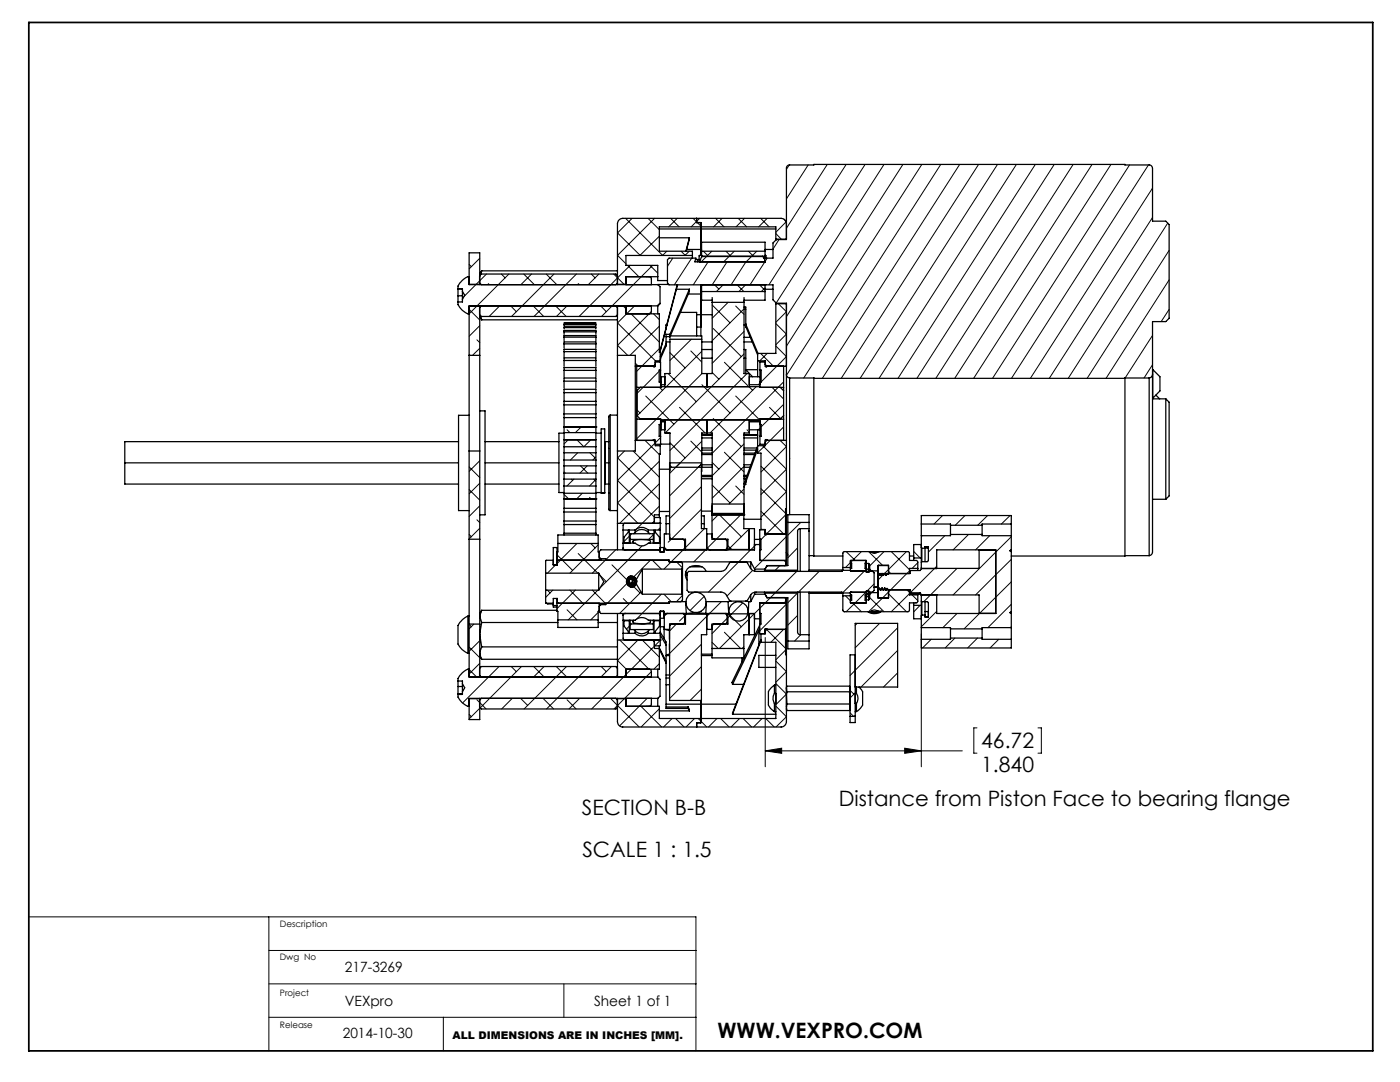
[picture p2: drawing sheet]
<svg xmlns="http://www.w3.org/2000/svg" width="279mm" height="216mm" viewBox="0 0 279 216" stroke-linecap="round" stroke-linejoin="round" font-family="sans-serif">
<defs><g id="words">
<g font-size="4.2">
<text x="195.8" y="149.3">46.72</text>
<text x="195.8" y="154.1">1.840</text>
<text x="167.4" y="160.8">Distance from Piston Face to bearing flange</text>
<text x="116.1" y="162.7">SECTION B-B</text>
<text x="116.2" y="171.1">SCALE 1 : 1.5</text>
<text x="143.2" y="207.1">WWW.VEXPRO.COM</text>
</g>
<g font-size="2.8">
<text x="68.8" y="193.9">217-3269</text>
<text x="68.8" y="200.7">VEXpro</text>
<text x="118.5" y="200.7">Sheet 1 of 1</text>
<text x="68.4" y="207.1">2014-10-30</text>
</g>
<text font-size="2.1" x="90.3" y="207.2">ALL DIMENSIONS ARE IN INCHES [MM].</text>
<g font-size="1.8">
<text x="55.8" y="185">Description</text>
<text x="55.8" y="191.6">Dwg No</text>
<text x="55.9" y="198.7">Project</text>
<text x="55.9" y="205.2">Release</text>
</g>
</g></defs>
<g fill="none" stroke="#000" stroke-width=".2">
<path d="M157.5 32.9l-.5 .9M161.3 32.9l-4.3 6.8M165.1 32.8l-8.1 12.7M168.9 32.8l-15.4 24M172.6 32.8l-17.7 27.7M176.4 32.8l-19.4 30.4M180.2 32.8l-23.2 36.3M184 32.8l-27 42.1M187.7 32.8l-27.3 42.6M191.5 32.8l-27.4 42.7M195.3 32.8l-27.4 42.7M199.1 32.8l-27.4 42.7"/>
<path d="M202.8 32.8l-27.4 42.7M206.6 32.8l-27.4 42.7M210.4 32.8l-27.4 42.7M214.2 32.8l-27.4 42.7M217.9 32.8l-27.4 42.7M221.7 32.8l-27.4 42.7M225.4 32.9l-27.3 42.6M229.2 32.9l-27.3 42.6M230 37.5l-24.4 38M93.6 52.8l.5 .4M95 56.8l-2.4 2.4M95.7 51.5l-2.1 2.2"/>
<path d="M97.1 54.7l-2.1 2M97.4 56.6l.3 .2M100 54.7l.8 .8M101.6 54.7l-6.4 6.3M104.5 54.7l2.1 2.1M106.1 54.7l-2.1 2.1M109 54.7l2.1 2.1M110.6 54.7l-8.5 8.4M115 54.7l-8.4 8.4M115.4 56.6l.2 .2M118 54.7l.8 .8M119.5 54.7l-2.1 2.1"/>
<path d="M122.5 54.7l2 2M123.2 50.9l1.7 1.7M123.2 46.5l4.6 4.5M124.8 43.6l7.5 7.4M125.2 53l2.3 2.2M125.8 53l-10.2 10.1M126.2 43.6l-3 2.9M129.3 43.6l2.3 2.2M129.7 53l1.6 1.5M130.2 53l-10.1 10.1M130.6 43.6l-7.4 7.4M131.6 47.1l-3.9 3.9"/>
<path d="M133.1 50.1l-.9 .9M133.8 43.6l1.7 1.7M134.3 51.5l-1.1 1.6M135.1 43.6l-1.6 1.7M135.9 50.1l.9 .9M137.5 50.1l-.8 .9M138 51.5l-3.4 5.3M138.3 43.6l1.7 1.7M139.6 43.6l-1.7 1.7M140.4 50.1l.8 .9M141 51.2l-1.1 1M141.3 52.2l-2.9 4.6"/>
<path d="M142.1 50.1l-1 1M142.6 56.8l.9 .9M142.8 43.6l1.7 1.7M144.1 43.6l-1.7 1.7M144.3 56.8l-1.3 1.4M144.9 50.1l.9 1M145.1 52.2l-3 4.6M145.5 51.2l-1.1 1M146.5 50.1l-.9 1M147.1 56.8l1.3 1.4M147.3 43.6l1.7 1.7M148.6 43.6l-1.7 1.7"/>
<path d="M148.8 56.8l-1.3 1.4M148.9 52.2l-3 4.6M149.4 50.1l1 1M150 51.2l-1.1 1M151 50.1l-1 1M151.6 56.8l1.1 1.2M151.8 43.6l1.7 1.7M152.7 57.4l-.8 .8M153.1 51.5l-3.4 5.3M153.1 43.6l-1.7 1.7M154.8 46.6l1.1 1.1M155.5 47.8l-1.2 1.9"/>
<path d="M156.5 43.7l.2 .4M156.9 44.3l-2.1 2.1M230 43.4l-20.6 32.1M233 44.5l-19.8 31M233.3 50l-16.3 25.5M233.3 55.8l-12.6 19.7M91.5 60.3l-.1 .1M93.6 70.7l.2 .2M93.6 61.7l2.1 2.2M95.1 61.1l-1.5 1.5M95.2 67.8l.5 .6M95.7 65l-2.1 2.1"/>
<path d="M95.7 69.5l-1.4 1.4M99.7 61l-2.1 2.1M101.9 61l1.1 1.2M106.4 61l2.1 2.1M110.9 61.1l2.1 2M113.2 61l-2.1 2.1M119.9 61l1.1 1.2M123.2 68.9l2.1 2M123.2 64.4l7.6 7.6M124.4 61.1l.5 .5M125.9 62.6l5.7 5.7M126.6 61l-3.4 3.5"/>
<path d="M126.8 72.5l.6 .6M128.3 77.3l-1.2 1.2M128.9 79l5.6 5.6M130 62.2l-6.8 6.7M130.4 62.6l1.2 1.2M131.6 74.1l-3.2 3.2M131.6 69.6l-4.5 4.5M131.6 65.1l-5.9 5.8M131.6 77.3l.6 .6M131.7 60.4l-.6 .6M131.8 73.8h.1M133 77.2l-5.9 5.8"/>
<path d="M133.4 74.5l2.6 2.7M133.7 70.4l3 3M136 77.2l3 3M137.9 70l2.2 2.2M138 67.7l-4.3 4.2M140 67.7l.1 .1M140.1 70.1l-7.1 7.1M140.1 74.5l-13 13.1M140.1 76.8l.3 .4M140.5 77.2l5.2 5.2M142 77.2l-9.2 9.2M142.1 74.3l1.4 1.4"/>
<path d="M142.1 60.9l3.6 3.5M142.3 65.5l5.7 5.7M144.6 72.3l5.6 5.6M145.3 60.3l-3.2 3.2M146.4 77.2l-6.5 6.5M146.8 61.1l1.7 1.6M146.8 79l4.8 4.7M148.5 66.1l-6.4 6.4M148.5 61.6l-6.4 6.4M148.5 70.6l-6.5 6.6M149.1 74.5l-2.6 2.7M150.9 77.2l-9.2 9.2"/>
<path d="M151.8 70.5l2.5 2.6M153.1 70.5l-1.5 1.5M154.1 77.3l2.3 2.3M154.8 69l2.2 2.2-5.7 5.6M154.8 64.6l2.2 2.1-2.2 2.1M155.3 60.6l1.7 1.6-2.2 2.1M156.4 76.2l-7.6 7.5M224.5 75.5h.1M230 66.9l-5.5 8.5M230 72.8l-1.7 2.6M233.3 61.7l-1.6 2.5M93.6 97.7l2.1 2.1"/>
<path d="M93.6 93.2l2.1 2.1M95.7 91.9l-2.1 2.2M95.7 96.4l-2.1 2.1M112.6 94.2l.2 .2M112.6 98.7l.9 .9M112.7 93l-.1 .1M113.2 85.8l.5 .5M113.4 87.8l-.8 .8M114 95.6l.3 .2M114.5 95.6l-1.4 1.4M115.1 87.8l1.4 1.3 1.4-1.3M115.3 90.3l-1.5 1.5"/>
<path d="M115.9 93l1.4 1.4M116 85.2l-1.2 1.1M116.2 98.4l-1.1 1.2M117.2 93l-1.5 1.4M117.7 99.2l.3 .4M117.7 90.3l1.1 1.1M118.5 95.6l.4 .4M118.9 91.2l-.6 .6M118.9 95.7l-1.2 1.3M123.2 95.8l7.4 7.4M123.2 91.3l8.4 8.4M124.6 90l-1.4 1.4"/>
<path d="M126.4 90l5.2 5.2M127.1 81.8l.6 .6M128.7 87.9l2.9 2.8M131.6 96.5l-7.9 7.9M131.6 92l-8.4 8.4M131.8 87.3l-8.6 8.6M133.7 92.9l.4 .3M133.7 88.3l3 3.1M135.6 81.3l5.1 5.1M137.9 88l2.2 2.2M139.8 83.8l-6.1 6.1M140 97.1l-6.4 6.4"/>
<path d="M140.1 88.1l-6.5 6.4M140.1 92.5l-6.5 6.5M142.1 96.8l3.6 3.6M142.1 92.3l1.4 1.3M142.3 83.5l.3 .2M142.6 83.8l5.4 5.3M144.6 90.2l3.9 4M146.8 97l1.7 1.6M148.5 88.6l-6.4 6.3M148.5 97.6l-3 3M148.5 93.1l-6.4 6.3M148.8 83.8l-6.7 6.7"/>
<path d="M149.1 85.8l.4 .4M151.7 85.4l-.4 .4M151.9 93l5.1 5.1-5.1 5.1M151.9 97.5l4.9 4.9M152.2 88.9l4.8 4.7-5.1 5.1M152.6 88.9l-1.4 1.4M153.6 81.3l2.2 2.2M155.7 87.9l1.3 1.2-5.1 5.1M156.4 80.7l-4.5 4.5M156.4 85.2l-3.7 3.7M93.6 106.6l.5 .5M95.2 103.7l.5 .6"/>
<path d="M95.7 105.4l-2.1 2.1M95.7 100.9l-2.1 2.1M109.3 117.8l.5 .5M110.3 117.8l-1.4 1.4M111.2 110.7l3.1 3.1M111.2 112.5l-1.9 1.9M113.7 117.8l2.6 2.6M114.8 117.8l-2.5 2.6M115.1 108.4l-3.9 4M115.4 110.5l3.9 3.9M117.9 108.4l.9 .9M118.2 117.8l2.6 2.6"/>
<path d="M119.3 117.8l-2.6 2.6M119.4 108.7l-5.7 5.7M119.8 114.8l1.2 1.3M120.8 111.8l-2.6 2.6M122.1 112.7l3 3M122.9 109.7l-2 2M123.2 100.3l4.1 4.1M124.4 119.5l.9 .9M125.1 116.5l-3.9 3.9M125.3 111.8l-5.5 5.5M125.4 116.2l-.2 .2M125.6 107l-1.1 1.1"/>
<path d="M125.6 116l-.2 .2M126.1 106.5l-.3 .3M126.3 115.3l-.2 .2M126.5 117.1l1.2 1.2M126.5 115.1l-.2 .2M128 118.1l-4.4 4.3M128.2 108.9l-2.9 2.9M129.8 111.8l-3.3 3.3M130.2 111.8l1.8 1.8M130.4 106.7l-.9 .9M130.8 106.3l-.3 .2M131.6 101l-4.6 4.6"/>
<path d="M131.8 105.3l-.5 .5M132 118.6l-1.8 1.8M132.5 118.6l1.4 1.5M135 112.1l1.2 1.2M136.2 118.8l-1.2 1.3M136.3 109.7l-3.8 3.9M140 101.6l-6.6 6.6M140.5 119l-2.8 2.8M140.6 105.5l-3.8 3.8M140.8 109.7l-2.3 2.4M141 109.5l-.1 .1M143.3 102.7l-1.2 1.3"/>
<path d="M143.6 102.7l4.4 4.4M145.3 108.9l.8 .7M147.4 112.2l-6 5.9M147.8 102.7l-6.6 6.6M149.5 105.5l-4.1 4.1M149.8 109.7l-2.4 2.4M150.2 113.8l-5.1 5.1M150.9 108.7l-1 1M151.9 102l4.5 4.5M152.8 106.7l-.9 1M154.7 118.4l-4.1 4M155.6 112.9l-.9 .9"/>
<path d="M156.8 102.8l-3.8 3.7M156.9 107.1l-6.4 6.4M159 114l-4.1 4.1M159.1 118.4l-1.9 1.9M159.2 109.3l-2 2M159.8 104.2l-2.6 2.6M163.5 114l-4.2 4.1M168.7 118.9l1 1M168.9 110.1l1.8 1.7M171.9 110.1l-3.2 3.1M172.9 113.6l-4.8 4.7M172.9 118l-4 4.1"/>
<path d="M173.4 110.1l2.8 2.8M173.6 119.2l2.8 2.9M174.4 116.5l-1.4 1.4M176.2 119.3l-2.8 2.8M176.4 110.1l-2.8 2.8M176.5 114.4l-1.3 1.3M177.3 114l.5 .4M177.3 118.5l3.6 3.6M177.3 113.6l-1.1 1.1M177.9 110.1l3.6 3.6M180.9 110.1l-3.6 3.6M181 117.7l.5 .5"/>
<path d="M181.5 113.9l-5.4 5.4M181.5 118.5l-3.6 3.6M182 118.7l1.2 1.1M182.4 110l1.2 1.3M183.2 112.3l-1.2 1.1M184 106.9l-.1 .2M186.5 113.4l-4.8 4.9M186.9 113l-.4 .5M188.1 102.9l-1.7 1.7M188.6 106.9l-3.3 3.3M191 113.4l-6.6 6.7M192.6 102.9l-2 1.9"/>
<path d="M193.3 106.6l-3.1 3.1M197.1 102.9l-2 1.9M197.5 106.9l-2.8 2.8M201.6 102.9l-1.8 1.7M201.8 107.1l-11.6 11.6M201.8 111.6l-7.1 7.1M201.8 116.1l-9.4 9.4M93.6 129.1l2.1 2.1M93.6 133.6l1.5 1.4M93.6 124.6l.5 .5M94.6 124.5l-1 1M95.2 139.6l1.8 1.9"/>
<path d="M95.7 132.4l-2.1 2.1M95.7 127.8l-2.1 2.2M99.6 133l-7.3 7.3M102 133l1 1M102.2 139.3l-2.1 2.2M103.9 139.3l1.4 1.5M104.1 133l-8.3 8.3M106.5 133l2.1 2.1M108.4 139.3l2.1 2.2M108.6 133l-2.1 2.1M111 133l2.1 2.1M112.2 120.4l-1 1.1"/>
<path d="M113.1 133l-8.5 8.5M113.2 139.6l1.8 1.9M113.2 121.7l1.9 2M115.7 139.3l-2.1 2.2M116.3 120.4l.2 .1M116.7 120.4l-3.3 3.3M117.5 133l-8.4 8.5M119.4 122.2l-1.5 1.5M119.6 122h.1M120 133l1 1M121.8 139.3l5.8 5.8M122 133l-2.1 2.1"/>
<path d="M123.2 131.8l1.8 1.7M123.7 127.7l5.8 5.8M124.4 135.1l-6.3 6.4M124.6 139.4l-2 2.1M125.6 125l-.6 .5M126 124.5l-.2 .3M127.3 127.7l-4.1 4.1M128.2 127.7l3.4 3.4M129.2 139.3l-5.6 5.6M130 134l-5.3 5.3M130.2 120.4l-3.2 3.2M130.6 128.9l-6.1 6.1"/>
<path d="M131.6 132.4l-1.1 1.1M131.8 127.8l-1.1 1.1M135 124.5l-1.4 1.4M136.6 122.9l-1 1M137 122.6l-.2 .1M140 133l-6.4 6.4M140 137.5l-2.3 2.3M140 128.6l-6.4 6.3M142.1 128.2l1.2 1.2M144 120.1l-10.4 10.3M144.6 126.2l3.2 3.2M145.1 123.4l-3 3"/>
<path d="M145.4 122.5l2.6 2.6M146.1 122.5l-.8 .8M148.2 120.3l-2.6 2.6M148.4 129l-.3 .4M150.5 122.4l-6.9 7M152.7 127.2v25.8M153 125.6l3.8 3.8M154.8 131.9l2.2 2.1-2.2 2.1M154.8 136.4l2.2 2.1-2.2 2.1M156.4 125.6l-2.6 2.6M156.8 129.7l-2 2M156.9 120.6l-5.3 5.3"/>
<path d="M159.2 122.8l-2 1.9M159.8 126.6l-1.2 1.3M169.7 137.8l.7 .7M170.1 120.3l1.8 1.8M170.7 138.3l-1 1M171.1 124.4l-.4 .4M175.5 124.4l-4.8 4.9M179.1 125.3l-9.4 9.5M179.1 129.8l-7.3 7.3M179.1 134.3l-2.8 2.8M183.6 120.8l-1.2 1.3M183.9 126.5v26.5"/>
<path d="M185.8 127.6l-1.7 1.7M186.9 122l-3 3.1M190.6 127.3l-2 2M191 122.4l-2.8 2.8M195.1 127.3l-2 2M199.3 127.6l-1.7 1.7M201.8 120.6l-4.6 4.6M201.8 125.1l-.2 .1M93.6 142.6l.5 .4M95.7 141.3l-2.1 2.1M127.9 140.9l4.1 4.2M131.6 141.4l-3.6 3.7"/>
<path d="M134.1 143.4l-1.7 1.7M134.8 143.4l1.7 1.7M138.6 143.4l-1.7 1.7M139.3 143.4l1.7 1.7M143.1 143.4l-1.7 1.7M143.8 143.4l1.7 1.7M147.6 143.4l-1.7 1.7M148.3 143.4l1.7 1.7M152.1 143.4l-1.7 1.7M152.7 149.8l3.3-.5v1zM152.7 149.8h39.4M152.8 143.4l1.7 1.7"/>
<path d="M154.8 140.9l2.2 2.1-2.1 2.1M169.7 142.2l.7 .7M170.7 142.7l-.2 .2M180.6 149.3l3.3 .5-3.3 .5zM195 145.2h-.7v5.1h.7M207.2 145.2h.6v5.1h-.6M5.8 183h133.1v26.7M53.7 196.3h85.2M53.7 189.7h85.2M53.7 183v26.7M112.5 196.3v6.7M53.7 203h85.2"/>
<path d="M88.5 203v6.7"/>
</g>
<path d="M5.8 4.5h268.2v205.2h-268.2z" fill="none" stroke="#000" stroke-width=".35"/>
<path d="M180.6 149.3l3.3 .5-3.3 .5zM152.7 149.8l3.3-.5v1z" fill="#000"/>
<g fill="none" stroke="#000" stroke-width=".25">
<path d="M91.4 57.6h.9v.5M91.4 59h.9M92.3 58.1v1.6M92.3 59.7v.6h-.9M92.3 58.1l.4 .8-.4 .8M93.6 55.2a3.4 3.4 0 0 0-2.2 1.9v3.7a3.3 3.3 0 0 0 2.2 1.8M93.6 56.7h2.1M96.1 54l-.3 1.1M96.1 54l-.4 .7M96.1 54h27.1M123.2 56.7h1.7M123.2 55l-.3-.3h-26.8l-.4 .3v1.5l.4 .3"/>
<path d="M123.2 56.5l-.3 .3M129.5 55.2l.3 .1 .2 .3v1.2M131.3 55.2h-6.4v1.6M131.3 56.8h.1M131.3 56.8l.4 .4v3.4l-.4 .4h-37.7v9.9M131.6 45.7h23.2M131.6 47.4h6M133.5 56.8h-39.9v-6.4h2.1v6.4M135 57.7h2.6M135.1 56.8l-2 8M135.2 56.8l-2.1 8.2M137.1 49.8h2.9"/>
<path d="M137.4 58.7h2.6M137.6 57.7v.5l-3.8 8.8M137.6 47.4l-.7 2.7M137.6 57.7l-3.9 9M138.2 51v.5M138.2 51h-13.3v2h6.4v3h1.9M138.8 51.8h.4M139 43.6v.8h.9v.9M139.2 51.8h.3M139.2 51.8v.4M139.9 45.3v.4M139.9 56.8v1.9z"/>
<path d="M139.9 45.7v5.2M139.9 58.7v4.1M140 50.9l-.5 .1v1.2M140 58.2v1.7h2.1M140 50.1v-1.8h12.7v1.8M140 56.8h.1M140 50.1v1h12.7v-1M140 56.8v1.4M140 50.1h12.7M140 58.2h12.7M140.2 51.2a1.18 1.18 0 0 0-.5 1M140.2 51.2h12"/>
<path d="M140.2 51.1v.1M142.1 59.4v.9M148.5 59.4v.9M152.2 51.2l.3 .3 .2 .7M152.2 51.1v.1M152.7 50.9l.2 .1v.5M152.7 58.2v1.7h-4.2M152.7 56.8h.1M152.7 49.8h1.6M152.7 57.7h1.6M152.7 56.8v1.4M152.7 52.2h-14l.2-.7h-5.4l-.3 .3v4.7l.3 .3h20.8v3l.6 .7h2.1v14.3"/>
<path d="M152.7 52.2l-.2-.7h1.8v-3l.6-.7h2.1v-14.2a.61 .61 0 0 1 .6-.7h4.8v-.1l66.9 .1a.66 .66 0 0 1 .7 .7v10.5h2.7l.6 .7v18.7l-.6 .7h-2.7v10.6M154.8 47.7v.2M154.8 47.7h2.2M154.8 47.7v-2.4h-23.2v4.8h6.6v.9M157 44.6a1.09 1.09 0 0 0-1.1-1h-31.6a1.09 1.09 0 0 0-1.1 1v12.2M93.6 70.9v19.1M93.6 70.9h2.1M93.6 61.1h2.1M95.7 70.9v19.1M95.7 63.1l.4 .7M95.7 61v9.9M95.9 63l.2 .8"/>
<path d="M96.1 61l-.4 .4v1.4l.4 .3h26.8l.3-.3M96.1 63.8h27.1M112.6 78.4v1.7M112.6 78.4v-.7h6.3v.7M112.6 76.1v1.3M112.6 76.1v-.7h6.3v.7M112.6 73.9v1.3M112.6 73.9v-.6h6.3v.6M112.6 71.9v1.2M112.6 71.9v-.5h6.3v.5M112.6 70.2v-.5h6.3v.5M112.6 68.6v-.4h6.3v.4"/>
<path d="M112.6 67.3v-.3h6.3v.3M112.6 66.2v-.3h6.3v.3M112.6 65v-.2h6.3v.2M112.6 65.6v-.2h6.3v.2M112.6 66.2v.5M112.6 67.3v.7M112.6 68.6v.9M112.6 70.2v1M112.6 78.4h6.3M112.6 76.1h6.3M112.6 73.9h6.3M112.6 71.9h6.3"/>
<path d="M112.6 70.2h6.3M112.6 68.6h6.3M112.6 67.3h6.3M112.6 66.2h6.3M112.6 65.2h6.3M112.6 64.7h6.3M112.6 64.5h6.3M118.9 78.4v1.7M118.9 76.1v1.3M118.9 73.9v1.3M118.9 71.9v1.2M118.9 66.2v.5"/>
<path d="M118.9 67.3v.7M118.9 68.6v.9M118.9 70.2v1M122.9 61l.3 .4M123.2 70.9v19.1M123.2 70.9h3.6v2.2M123.2 61.1h1.7M123.2 61v9.9M124.9 61v1.6h6.7v7.7h.2v1.7M126.8 73.1v14.8M126.8 73.1h3.6M127.1 77.3v6.3"/>
<path d="M127.1 73.1v4.2M127.8 77.3l-.7 .7v4.9l.7 .7M130 61v1.2l-.2 .3-.3 .1M130.4 73.1h.1M130.8 72.7l-.4 .4M130.8 72.2h1M131.3 61v1.6M131.8 72v.2M131.8 72h-1v1.1l-.3 .1-.3-.1M131.8 73.8v2.4M131.8 77.3h.1M131.8 73.8h-.2v2.4h.2"/>
<path d="M131.8 71.5v.7M131.8 72.2v1.6M131.8 76.2v1.1M131.9 76.8v.4M131.9 76.8h.8M132.7 77.2h.1M132.7 75.2h-.8v1.6M132.9 68.2h.8M132.9 65h.2M132.9 68.6l-1.1 2.6M133.1 64.8v.2M133.1 64.8h-.2v.8l-1.2 4.7 1.2-4.9"/>
<path d="M133.7 66.7v.5h-.8M133.7 67.5v-.5h6.4v.6M133.7 66.7h-.8v2.3l-1.1 2.7M135.8 62.3h3.2v4.7M139 62.8h3.1M139 65.3h.9M139.9 62.8v4.2M140.1 68.2h2M140.1 69.7h2M140.1 71.5h2M141.1 77.2h.1M141.1 74.5v2.7"/>
<path d="M142.1 60.3v14.2h-2v-6.8h-6.4v6.8h-1v2.7M142.1 60.3h6.4M148.5 61.3h.3l.1 4M148.5 69.7h.3v4.1M148.5 68.2h1.6M148.5 64.8h.3M148.5 60.3v14.2h1v2.7M148.5 61.7h.3M148.5 71.5h.3M148.5 67.3h1.2M148.8 64.6l.1 .3M148.8 73.8h2.4"/>
<path d="M148.8 73.8v.7M148.8 73.8l1.4 1.4M148.9 64.9l2.4 5.6M148.9 65.3l2.3 5.5M148.9 64.9v.4M149.5 77.2h.1M149.5 75.2h2.2M149.5 76.8h2.2M151.2 72v3.2M151.2 72h1.5v1.1l.3 .1 .2-.1M151.7 73.8v1.4M151.7 77.2h-19.8v.1h-4.8"/>
<path d="M151.7 75.2v2.1h4.7M151.7 73.8h.2v2.4h-.2M152.7 72.2h-1v1.6M152.7 72.7l.3 .4M153 73.1h4M153 73.1h.1M154.8 60.4v.2M154.8 60.6v9.9h-3.6v1.5M154.8 60.6h2.2M155.7 77.3l.7 .7M156.4 77.3v.7M156.4 73.1v4.2"/>
<path d="M156.4 78v4.9M157 74.8a.66 .66 0 0 0 .6 .6M157 74.8v13.1M157.6 75.4v27.3M157.6 75.4h4.8M162.4 75.4v35.5h5.8M162.4 75.4h62.1M224.5 75.4v35.5h-22.7M224.5 75.4h4.8M229.3 75.4v35.5M230 74.8v35.1a.83 .83 0 0 1-.7 1M230 74.8a.73 .73 0 0 1-.7 .6"/>
<path d="M230 79.6h2.7M230 79.5h.1M230 73.7h.1M230 73.7l1.5 1.5v2.8l-1.5 1.5M230 73.7v5.8M230 79.5v.1M230.7 78.8l.7 .8M232.7 79.6v20M232.7 79.6l.6 .7v18.7l-.6 .6M24.9 92.4h66.6M91.5 88.1h-66.6v8.5h66.6M93.6 82.9h-2.1v19h2.1"/>
<path d="M93.6 90v17.6M93.6 90h2.1M95.7 82h1.1v20.7h-1.1M95.7 90v17.6M96.8 92.4h14.7M96.8 88.1h14.7M96.8 96.6h14.7M112.6 99.8v1.6M112.6 99.6h.1M112.6 86.3v1.4M112.6 97v1.4M112.6 94.4v1.2"/>
<path d="M112.6 89.1v1.2M112.6 91.8v1.2M112.6 85.2h.1M112.6 83.3v1.8M112.6 80.8v1.8M112.6 80.1v.7M112.6 86.4h-1.1v11.9h1.1M112.6 99.6h6.3M112.6 87.7h6.3M112.6 85.2h6.3M112.6 86.3h6.3M112.6 89.1v-1.3h6.3v1.3"/>
<path d="M112.6 97h6.3M112.6 98.4h6.3M112.6 89.1h6.3M112.6 85.2v1.1M112.6 90.3v1.5M112.6 93v1.4M112.6 95.6v1.4M112.6 98.4v1.2M112.6 94.4h6.3M112.6 95.6h6.3M112.6 90.3h6.3M112.6 91.8h6.3"/>
<path d="M112.6 93h6.3M112.6 83.3h6.3M112.6 80.8h6.3M112.6 80.1h6.3M118.9 99.8v1.6M118.9 99.6h.1M118.9 86.3v1.4M118.9 97v1.4M118.9 94.4v1.2M118.9 89.1v1.2M118.9 91.8v1.2M118.9 85.2h.1"/>
<path d="M118.9 83.3v1.8M118.9 82.6h-6.3v.7M118.9 82.6v.7M118.9 80.8v1.8M118.9 80.1v.7M118.9 98.3h1.1M118.9 86.4h1.1M118.9 85.2v1.1M118.9 90.3v1.5M118.9 93v1.4M118.9 95.6v1.4M118.9 98.4v1.2"/>
<path d="M120 98.3v-12.7h.7v12.7M120 98.3h.7M120.7 95.7h.1M120.7 89h.1M120.8 92.4h.7M121.5 83.1v18.5M121.5 98.3h.1M121.5 88.1h-.7v8.5h.7M121.8 82.8l-.3 .3M121.8 82.8v19.1M121.8 82.8h1.4M123.2 90v14.4"/>
<path d="M126.8 87.9v2.1h-3.6M126.8 87.9h3.6M127.1 83.6v4.3M127.1 83.6h4.8v.4h.8M130.2 87.9l.4-.2 .2 .1v1.1h1M130.4 87.9l.4 .3M130.4 87.8v.1M131.6 93.6h2M131.8 88.7v.2M131.8 88.9v1.7h-.2v12.1M131.8 84.7v2.4M131.8 83.7h19.9"/>
<path d="M131.8 84.7h-.2v2.4h.2M131.8 88.6h1.9M131.8 84.6h.1M131.8 87.1v1.6h-1M131.8 83.6v1.1M131.9 84v.2M131.9 84.2v1.6h.8M131.9 84.2h.8M132.7 83.8v2.6h1v7.6M132.9 86.4l.8 .1M133.7 93.2h8.4M140 94l.1-7.6h2v14.2"/>
<path d="M140 94.9h2.1M140 95.1h2.1M140 95.5h2.1M140.1 89.4h2M140.1 90.7h2M140.1 86.8h2M140.1 90.4h2M140.1 89.8h2M140.1 87.4h2M140.1 92.7h2M141.1 83.8v2.6M148.5 89.4h2.6"/>
<path d="M148.5 90.7h2.1M148.5 86.8h2.7M148.5 93.2h1.2M148.5 90.4h2.2M148.5 89.8h2.4M148.5 87.4h2.7M148.5 92.7h1.4M148.5 94.9h.6M148.5 95.1h.5M148.5 95.5h.4M148.7 96.1v.6M148.7 96.7l-.2 .5"/>
<path d="M148.7 96.1h.1M148.7 96.1l-.2 .5M149.5 83.8v2.6h-1v14.2M149.5 85.8h2.2M149.5 84.2h2.2M149.5 84h2.2M151.2 85.8v3.1M151.2 88.9v1.5h.7v15.3M151.2 89l-2.4 6.6v1.1h-.1M151.2 89.6l-2.4 6.6M151.7 85.8v1.3M151.7 87.1v1.6h1"/>
<path d="M151.7 84.7h.2v2.4h-.2M153 87.9l-.3 .3M153 87.9h4M153 87.8v.1M153.2 87.9l-.3-.2-.2 .1v1.1h-1.5M156.4 82.9v.7M156.4 83.6h-4.7v2.2M156.4 83.6v4.3M156.4 82.9l-.7 .7M157 87.9v13.6M230 99.6h2.7M93.6 107.6v16.9"/>
<path d="M93.6 107.6h2.1M95.7 107.6v16.9M108.9 114.4v3.4M108.9 117.8v2.5l.1 .1M108.9 117.8h10.6M108.9 114.4h10.6M110.4 111.8l-1.5 .1v2.5M111.2 111.8h8.4M111.2 119.4v2.6h.1v1.7M111.2 112.2h.1M111.3 108.4v-1.6h8.1v1.6M111.3 108.4v1.7h-.1"/>
<path d="M111.3 108.4h8.1M112.6 101.4v.8M112.6 102.2v1.8M112.6 104v.7M112.6 104.7v1.7M112.6 106.4v.4M112.6 101.4h6.3M112.6 102.2h6.3M112.6 104h6.3M112.6 104.7h6.3M112.6 106.4h6.3M118.9 101.4v.8"/>
<path d="M118.9 102.2v1.8M118.9 104v.7M118.9 104.7v1.7M118.9 106.4v.4M119.4 108.4v1.7h.2M119.5 114.4v3.4M119.5 114.4l1 1.7-1 1.7M119.6 111.2l.3 .3M119.9 111.5v.3M119.9 111.5h1v.3M120.9 111.8h12.7v.3h16.2M121.5 101.6l.3 .3"/>
<path d="M121.8 101.9h1.4M123.2 104.4v5.3M123.2 104.4h8.6M124.4 108.4h2.4a1.83 1.83 0 0 0 2.6 0h2.4M124.4 109.4l.3 .3M124.4 109.4v.3M124.4 105.8v2.6M124.4 108.4v1M124.4 105.8h1v.4l-.9 1v1.2M124.5 108.3h1.1M124.7 109.7h.1M124.7 104.4l-.3 .4v1"/>
<path d="M125.1 115.7v.2M125.3 115.8v.1M125.8 107.6v.8M125.8 107.6h4.6M125.8 107.6v-1.1h4.6v1.1M125.8 115.3a.86 .86 0 0 1 1 .7 .86 .86 0 0 1-.8 1 .86 .86 0 0 1-.9-.9 1.04 1.04 0 0 1 1.3-1.1 1.04 1.04 0 0 1 .5 1.7l-.6 .5h-.3v-.3M125.8 115.3a.84 .84 0 0 1 1 .7 .84 .84 0 0 1-.8 .9M125.8 115.3a.72 .72 0 0 0-.5 .8 .72 .72 0 0 0 .9 .5M125.8 115.3a.69 .69 0 0 0-.4 .8 .69 .69 0 0 0 .9 .5M125.8 115.3h.1M126 116.9h.1M126.2 116.3a.45 .45 0 0 1-.6-.3 .45 .45 0 0 1 .4-.6 .45 .45 0 0 1 .5 .4v.4l-.3 .4"/>
<path d="M126.2 116.3l.1 .3M126.2 115.5v.8M126.2 116.6h.1M126.3 115.5v1.1M126.4 108.4l-.1-.4a4.6 4.6 0 0 1 3.5-.1l-.1 .5M126.5 106.5a1.88 1.88 0 0 1 3.1 0M126.8 105.8v.4M126.8 105.8a1.88 1.88 0 0 1 2.6 0M126.8 105.8h-1.2v2.6M126.8 116v.1M127.1 115.9v.2M128.2 113.6l-1.2 2.1a1.02 1.02 0 0 0-1.6-.4 1.02 1.02 0 0 0 0 1.6 1.02 1.02 0 0 0 1.6-.4l1.2 2.1"/>
<path d="M128.2 113.6v5M128.2 113.6h7.8M128.2 118.6h7.8M129.4 105.8v.4M129.4 105.8h1.1v2.6M130.2 104.4h.1M130.4 104.4h.1M130.4 107.6v.8M130.5 108.3h1.1M130.6 103.3h1.2v2.5M130.6 104.1l-.4 .3M131.5 109.7h.1"/>
<path d="M131.6 102.7v.6M131.6 102.7h-1v1.6l-.2 .1M131.6 102.1h2M131.8 109.6v-.2l-.3 .3M131.8 104.4h.1M131.8 105.8v2.6M131.8 109.7h-11.9l-.3 .4v1.7M131.8 108.4v1.8h.7v-.9h-.7M131.8 105.8h-1.1v.4l.9 1v1.2M132.6 109.2v.5M132.6 109.2l.5 .5M132.9 104.5h.7"/>
<path d="M133.1 109.7h.1M133.6 111.9l-.1-.1h-22.3v.9h-.8v-3.4h.8v3.4M133.6 102.9h-.7v3.6M133.6 107.2l.3 .4M133.6 106.5h-1v2.7M133.9 107.6h.1M135.9 112.1l.3 .3v1M136 113.6v5M136 118.6l.2 .1M136.2 113.4v5.3M136.2 118.7v1l-.3 .4M136.2 113.4l-.2 .2"/>
<path d="M136.3 109.7h.1M136.3 107.6l.3 .3v1.5M136.6 109.4v.3M136.6 109.4l-.3 .3M136.8 109.6v.1M136.8 114.1l.3 .7M136.8 109.7v-2.1h-3.2v-15.2h6.4v13.1h1v4.2M136.8 109.6h4.2M137.8 113.1h2.3M140 102.9h.5v2.6M140 102h2.1M140 104.5h.5"/>
<path d="M140.9 114a2.33 2.33 0 0 0-4.1 .1v.7l.3 .9M141 109.6v.1M141 106.5h1.1M141 109.2l.5 .5M141.5 109.7h.1M142.1 102.7h.1M142.1 100.9v1.6M142.1 102.7h6.3M142.1 102.7v4.9h3.2v2.1M142.1 107.2l.3 .4M142.1 100.6v1.8h6.4v-1.8M142.1 100.6h6.4"/>
<path d="M142.4 107.6h.1M144.8 109.7h.1M144.8 107.6l.3 .3v1.5M145.1 109.4v.3M145.1 109.4l-.3 .3M145.3 109.6l5.3 .1M145.8 119.9l-.5 .2M148.4 102.7h.1M148.4 100.9v1.6M148.4 102.7v2.8h2.2v4.2h-18.1v.4h-.7M148.4 103.6h3.5M148.9 119.9l.5 .2"/>
<path d="M149.5 105.5v4.2M149.8 118.7v1.4M149.8 112.1v1.4M149.8 112.1l.8 1.5M150.6 107.6h1.3v2.1h-.3M150.6 108.7h1M150.6 113.6v.4M150.6 118.2v.4M150.6 118.6h2.1l.4 .6h3.6l.2 .3M150.6 118.6l-.8 1.5M151.6 108.7v3.1h5.3M152.6 113.8v.2"/>
<path d="M152.6 118.1v.3M152.6 118.4h6.6M152.6 118.4l.5 .9h4.1v8.6M152.6 113.8h6.6M152.7 105.7v.9l.2 .1 .3-.2M152.7 106.2v.4M152.7 106.2v-.5h-1.1v3M152.7 106.2l.3 .3M153 106.5h3.9v5.3M153 106.5v.1M156.5 111.8l.4 .4v.5M156.9 112.7v.2"/>
<path d="M156.9 119.3v.2M156.9 112.7l-.2 .2h-3.6l-.4 .7h-2.1M156.9 119.5v.4l-.4 .4M156.9 111.8v1.1M156.9 119.3v1M157 110.2l.2 .5M157 119.3v8.3M157 101.5v11.4M157 101.5h-.2v5M157.2 104.2v-1.5h4.3v1.5M157.2 104.2v8.7h-4.1l-.5 .9M157.2 104.2h4.3"/>
<path d="M159.2 118.4v7.7a.49 .49 0 0 0 .5 .5M159.2 118.1v.3M159.2 113.8v.2M159.7 105.5a.49 .49 0 0 0-.5 .5v7.8M159.7 105.5v8.5M159.7 118.1v8.5M159.7 105.5h1.8M161.5 118.1v8.5M161.5 105.5v8.5M161.5 105.9v.1M161.5 110.9h.9M161.5 104.2v1.3"/>
<path d="M161.5 113.7h6.7M161.5 118.4h6.7M168.2 118.9v2.8l.2 .4 5.3-.1a1.09 1.09 0 0 1 1.5 0M168.2 118.3v.6M168.2 113.2v.6M168.2 118.9h1.5M168.2 113.2h1.5M169.7 113.8h-1.6l-.1 .2h-17.1a1.42 1.42 0 0 1-1.1-.7l-.8-1.1h-3.3l-.7 1.1a1.42 1.42 0 0 1-1.1 .7h-6.5l-.3 .3v3.5l.3 .3h6.5a1.23 1.23 0 0 1 1.1 .7l.7 1.1h3.3l.8-1.1a1.23 1.23 0 0 1 1.1-.7h17.1l.1 .2h1.6M169.7 113.9h.1M169.7 118.7v.2M169.7 113.2v.2M169.7 113.4v.5"/>
<path d="M169.7 118.3v.4M169.7 118.9v1.4h3.2v-.6M169.7 112.4h.3v1h-.3M169.7 118.7h.3v1.1h-.3M169.8 118.2l-.1 .1M169.8 113.9h.1M169.8 118.2h.1M169.8 113.9h3.1M169.8 118.2h3.1M169.9 111.8l-.2 .2M172.7 111.8l.2 .2M172.8 118.2h.1"/>
<path d="M172.8 113.9h.1M172.8 118.2l.1 .1M172.9 118.5h.4h-.4M172.9 119v.1M172.9 119.1v.6M172.9 112.4v1M172.9 112.4v-.6h-3.2v1.4M172.9 113.4v.8h.5M172.9 113.6h.4v.6M172.9 114.1h.4M172.9 118h.4M172.9 119h.4"/>
<path d="M172.9 112.4h-.3v1h.3M172.9 118.7h-.3v1.1h.3M172.9 113.9h-.1M172.9 119.7h.5M172.9 112.4h.5M173.3 117.9v.1M173.3 119l-.4 .1M173.3 118v1M173.4 117.9v1.8M173.4 112.4v1.8M173.4 112.4l.2 .2v1M173.4 114.2v-.3h.7l.3 .4v3.5l-.3 .4h-.7v-.3h-.5v1.1"/>
<path d="M173.5 110.1h2M173.5 110.1h-5.1l-.2 .3v2.8M173.5 110.1l.3 .1M173.6 118.2v.4M173.6 113.6v.3M173.6 118.6v.9l-.2 .2M173.6 113.6l.3 .3M173.7 118.1l-.1 .3M173.8 110.2a.99 .99 0 0 0 1.4 0M173.8 110.2h1.4M173.9 118.2v.1M173.9 118.3h1.3"/>
<path d="M173.9 118.3l-.3 .3M173.9 113.9h1.3M173.9 113.9h.1M174.4 117.2h.8M175.2 117.2v1.1M175.2 113.9v3.3M175.2 113.9v-1h2.1v1.5l-.1 .2-.1-.2M175.2 117.7h.1M175.2 116.1h.1M175.2 114.4v.5M175.2 117.2v.5M175.2 114.9v2.3l.5 .5h5.9l.1 .6"/>
<path d="M175.2 114.4l.2 .2M175.2 117.7l.1 1.6h2v-.1M175.3 117.3v.4M175.3 117.7h.1M175.3 117.6h.1M175.3 117.7l.2-.3 .2 .3M175.3 117.7h-.1M175.4 114.6h.1M175.4 117.4l-.1 .3M175.4 114.6v.2M175.5 114.5l-.1 .2M175.5 114.4l-.1 .2"/>
<path d="M175.5 114.4h.1M175.5 110.1h5.8l.2 .3v1.4l1.5 .1 .2 .2v1.3M175.5 110.1l-.3 .1M175.5 114.4v.3M175.5 114.4l.3 .4M175.8 117.7l.2-.4 .2 .4M175.8 114.8h.1M176 114.4l-.2 .4M176 114.5l.3 .3M176.3 114.8h.1M176.5 114.4l-.2 .4M176.6 114.5l.2 .3"/>
<path d="M176.8 117.7l-.3-.4-.2 .4M176.8 117.7l.2-.3 .3 .3v1.6h-2.1v-1M176.8 114.8h.1M177.1 114.4l-.3 .4M177.3 112.9v-.1h-2l-.1 1.6M181.5 110.9h.9M181.5 118.5h.6M181.5 117.7v1h1.7M181.6 113.9v.5h-5.9l-.5 .5M181.7 118.3l.4 .2h1.6M181.7 118.3h2M181.7 113.8l-.1 .1"/>
<path d="M182.4 111.3v.5M182.4 111.3h1.5M183.2 118.7v1.3l-.2 .3h-1.5v1.4l-.2 .4h-6l-.1-.1M183.2 118.5v.2M183.2 113.4v.4M183.2 113.4h-1.7v1M183.7 118.5l.2 .2M183.7 118.3l.2 .4M183.7 118.3v.2M183.9 119.9v.9M183.9 111.3v.9M183.9 113.3v.2"/>
<path d="M183.9 104.6v2.3M183.9 113.3l.1 .2h2.9v-3.8h11.8v12.7h-11.8v-3.7M183.9 108.7h-1.5v2.6M183.9 104.6v-1.7h17.9v1.7M183.9 106.9v4.4M183.9 112.2v1.1M183.9 118.7v1.2M183.9 109.3l.1 .1M183.9 104.6h5.8v.2M183.9 119.9l.1 .2M183.9 118.7h11.5v3.7h3.3M184 109.4v2.7"/>
<path d="M184 109.4h.6M184 118.7l-.1 .1M184 112.1l-.1 .1M184.6 109.4v2.7M184.6 109.4v-.3h.7v2.8l-.2 .2h-1.1M184.6 109.4h.7M189.7 104.8v1.8M189.7 106.6v.3h-5.8M189.7 106.6h6.3M189.7 104.8h6.3M196 104.8v1.8M196 106.6v.3h5.8"/>
<path d="M198.7 109.7h-3.3v3.7h-11.5l-.2 .4h-2M201.8 109.7v.4M201.8 104.6v2.3M201.8 104.6h-5.8v.2M201.8 109.7l-.3 .2 .3 .2M201.8 106.9v2.8M201.8 110.1v12M224.5 110.9h4.8M91.4 135.9h.9v.6M91.4 138.4h.9M91.4 137h.9M92.3 136.5v1.5"/>
<path d="M92.3 138v.6h-.9M92.3 136.5l.4 .7-.4 .8M93.4 122.9a3.8 3.8 0 0 0-2 2v2.8a2.37 2.37 0 0 0 1.4 2.3l.6 .4M93.4 122.9v7.5M93.4 130.4h.2M93.4 122.9h.2M93.6 133.5a3.4 3.4 0 0 0-2.2 1.9v3.7a3.3 3.3 0 0 0 2.2 1.8M93.6 124.5h2.1M93.6 124.5v10.6h37.7l.4 .4v3.4l-.4 .4h-37.7v4.3h2.1v-4.3M93.6 139.4h2.1M93.6 135h2.1M95.7 130.9l.4 .7"/>
<path d="M95.7 124.5v10.6M96.1 139.3l-.4 .4v1.4l.4 .4h26.8l.3-.4M96.1 124.2l-.4 2.3 .4 2.6M96.1 129.1a2.16 2.16 0 0 0 0 2.5M96.1 121.8l-.4 1.1 .4 1.3M96.1 121.8l-.4 .6M96.1 124.2h15.2M96.1 129.1h27.1M96.1 121.8h15.1M96.1 131.6h27.1M109 120.4h1.4M109 120.4l.3 .1h1.1"/>
<path d="M110.4 120.8v.3h.8M110.4 120.8h.8M111.2 120.4h22.4v-.3h3.2l.2 2.3M111.2 120.4h.1M111.2 120.4v-1h-.8v1.4M111.3 123.7v1.5h8.1v-1.5M111.3 123.7h8.1M119.4 124.2h3.8M119.6 120.4v1.7l.3 .3h11.9M119.6 120.5h1.3M119.6 122h-.2v1.7M119.9 120.5v.2"/>
<path d="M119.9 120.7l-.3 .3M120.9 120.4v.3h-1M122.9 139.3l.3 .4M123.2 122.4v5.3M123.2 139.4h1.7M123.2 135h1.7M123.2 133.4l-.3-.4h-26.8l-.4 .4v1.4l.4 .3M123.2 134.8l-.3 .3M123.2 127.7v7.4M123.2 127.7h8.6M124.4 123.8h2.4a1.92 1.92 0 0 1 2.6 0h2.4M124.4 122.4v.4"/>
<path d="M124.4 126.4v1l.3 .3M124.4 123.8v2.6M124.4 122.8v1M124.5 123.8v1.1l.9 1.1v.4h-1M124.5 123.9h1.1M124.7 122.4h.1M124.7 122.4l-.3 .4M125.6 123.8v2.6h1.2M125.8 123.8v.7M125.8 124.5v1.1h4.6v-1.1M125.8 124.5h4.6M126.4 123.8l-.1 .3a2.88 2.88 0 0 0 2.3 .4l1.2-.3-.1-.4"/>
<path d="M126.5 125.6a1.85 1.85 0 0 0 3.1 0M126.8 126.4a1.9 1.9 0 0 0 2.6 0M126.8 125.9v.5M129.4 125.9v.5M129.5 133.5l.3 .1 .2 .3v1.2M130 139.3v1.2l-.2 .4h-.3M130.2 127.7h.1M130.2 127.7l.4 .4M130.4 127.7h.1M130.4 127.7l.2 .2v1.5h1M130.4 123.8v.7M130.5 123.8v2.6h-1.1"/>
<path d="M130.5 123.9h1.1M131.3 133.5v1.6M131.3 139.3v1.6M131.5 122.4l.3 .4M131.5 122.4h.1M131.6 128.9v.5M131.6 129.4v4.1h-6.7v1.6M131.6 129.5l1.3 2.8M131.6 129.3l1.3 2.7M131.6 123.8v1.1l-.9 1.1v.4h1.1M131.8 125.1h.7v2.4M131.8 127.7h.1"/>
<path d="M131.8 123.8v2.6M131.8 122h.7v.4h4.5M131.8 123.4h.7v-1.5h-.7v1.9M131.8 126.4v2.4h-1.2M131.8 126.1l1.1 2v13.3h4.4M131.8 126.7l1.1 2M132.6 122.4v.5M132.6 122.9v2.7h1M132.8 125.6l.8 .1M132.9 136.6h.7M132.9 135.3h.7M132.9 134.7h.7"/>
<path d="M133.1 122.4h.1M133.1 122.4l-.5 .5M133.6 120.3l-.1 .1M133.6 130.5l-.7 .3h.7M133.6 125.7v1.9M133.6 128.5v1.2M133.6 130.5h.1M133.6 125.7h.1M133.9 124.5h.1M133.9 124.5l-.3 .4M136.3 122.4h.1M136.3 122.4l.3 .4"/>
<path d="M136.6 122.4v.4M136.6 122.8v1.4l-.3 .3M136.8 122.4v.2M136.8 122.6h4.2M137 122.4l1.7-.1 2.2 .1M139.9 139.8v4.4h-.9v.9M140 130.5h2.1M140 130.8h2.1M141 122.4v4.2h-1v13.2h-6.4v-15.3h3.2v-1.9M141 125.6h1.1M141.5 122.4h.1M141.5 122.4l-.5 .5"/>
<path d="M142.1 129.4v1.9h6.3v-1.9M142.1 129.4h6.3M142.4 124.5h.1M142.4 124.5l-.3 .4M144.8 122.4h.1M144.8 122.4l.3 .4M145.1 122.4v.4M145.1 122.8v1.4l-.3 .3M145.3 122.4v.1M145.3 122.5v2h-3.2v4.9M145.3 122.5h4.2M145.3 120.1l.2 2.3h-4.6"/>
<path d="M145.3 120.1h-4.3l-.1 2.3M146.2 136.6h2.2M148.1 131.3v.8M149.4 120.1l-.1 2.3h1.3v4.2h-2.2v2.8M149.4 120.1h.4M149.5 122.4v4.2M150.6 123.5h1M151.6 125.9h-.2v2.8M151.6 124.5v1.9h1.1v-.9l.2-.1 .3 .2M151.6 123.5v1M151.6 122.4h.3v2.1h-.3M151.6 125.4l-5.4 11.2"/>
<path d="M151.6 124.7l-5.5 11.5 .1 .4M151.9 127.6l-5.7 14.9M151.9 126.4v1.8h2.9v15.2h-23.2v-2.5h-6.7v-1.6M151.9 127.8l-5.7 14.7M152.7 125.5v.4M152.7 125.9v.6h-.8M153 125.6l-.3 .3M153 125.5v.1M154.6 136.7a2.1 2.1 0 0 0-1.2 2.6 2.33 2.33 0 0 0 1.2 2.7M154.6 138.4a1.88 1.88 0 0 0 0 2M154.6 138.4h.2M154.8 130.8h-3.4v2.4h3.4"/>
<path d="M154.8 136.7h-.2v1.7M156.8 125.6v5h.2M156.8 129.5h.2M156.8 127.6h.2M156.9 120.3v5.3h-3.9M156.9 120.3h-5.3v3.2M157 137.2v3.8M157 130.6v13.4a1.09 1.09 0 0 1-1.1 1.1h-31.6a1.09 1.09 0 0 1-1.1-1.1v-4.7M157 129.5v1.1M157 127.6v1.9M157 136.9v.2M157 138v2.5"/>
<path d="M157 138h12.5M157.2 127.9v1.6h4.3v-1.6M157.2 127.9h4.3M159.7 126.6h1.8M161.5 126.6v1.3M169.5 136.9l.2 4.1M169.5 136.9h-12.5v1.1M169.5 138v2.5M169.5 136.9v1.1M169.7 120.2l.2 .1M170.7 130.7h-1v13.5h1v-19.8h8.4v12.7h-8.4M170.7 138.4h.2"/>
<path d="M170.9 138.4a1.74 1.74 0 0 1 0 2M170.9 137.1v1.3M171.4 137.1l.8 .9v2.6M172.9 120.2l-.2 .1M173.2 122.1l.2 .1M173.3 122.1a2.14 2.14 0 0 0 2.5 0l-.2 .1M173.8 122l.3 .2M173.9 122l.2 .2M174.1 121.8v.4M175 122.1l-.9 .1M175 121.8v.3M175.3 122l-.3 .1"/>
<path d="M175.9 121.9l-.7 .1M182.4 120.3v.5M182.4 120.8v2.7h1.5M182.4 120.8h1.5M183.9 125.2v2.4M183.9 120.8v4.4M183.9 127.6v1.7h17.9v-1.7M183.9 125.2h5.8v.3M184 120.1h1l.2 .1 .1 2.9h-.7v-1.1M184 120.1v2.6M184 122.7l-.1 .2M184 122.7h.6"/>
<path d="M184.6 120.1v1.9M184.6 122h.7M189.7 125.5v1.8M189.7 127.3v.3h-5.8M189.7 125.5h6.3M189.7 127.3h6.3M196 125.5v1.8M196 127.3v.3h5.8M201.8 122.1v.3M201.8 125.2v2.4M201.8 125.2h-5.8v.3M201.8 122.4v2.8"/>
<path d="M201.8 122.1l-.3 .1 .3 .2M131.6 141.9h6M132.9 141.1h4.4M132.9 140.5h14M137.3 141.1l.3 .8M137.3 141.1v.3M137.3 141.4l.3 .5M146.2 142.5h8.6M154.6 140.4v1.6M154.6 142h.2M154.6 140.4h.2M157 141.4v.4"/>
<path d="M157 140.5v1.3M157 140.5h12.5M169.5 140.5v1.3h-12.5M169.7 141.4l-.1 .3M169.7 142.9h1M170.7 140.4h.2M170.9 140.4v1.6h-.2M172.2 140.7l-.5 .7-.7 .6"/>
<circle cx="138.9" cy="120.2" r="2.03"/>
<circle cx="147.4" cy="122" r="1.93"/>
</g>
<use href="#words"/>
</svg>
